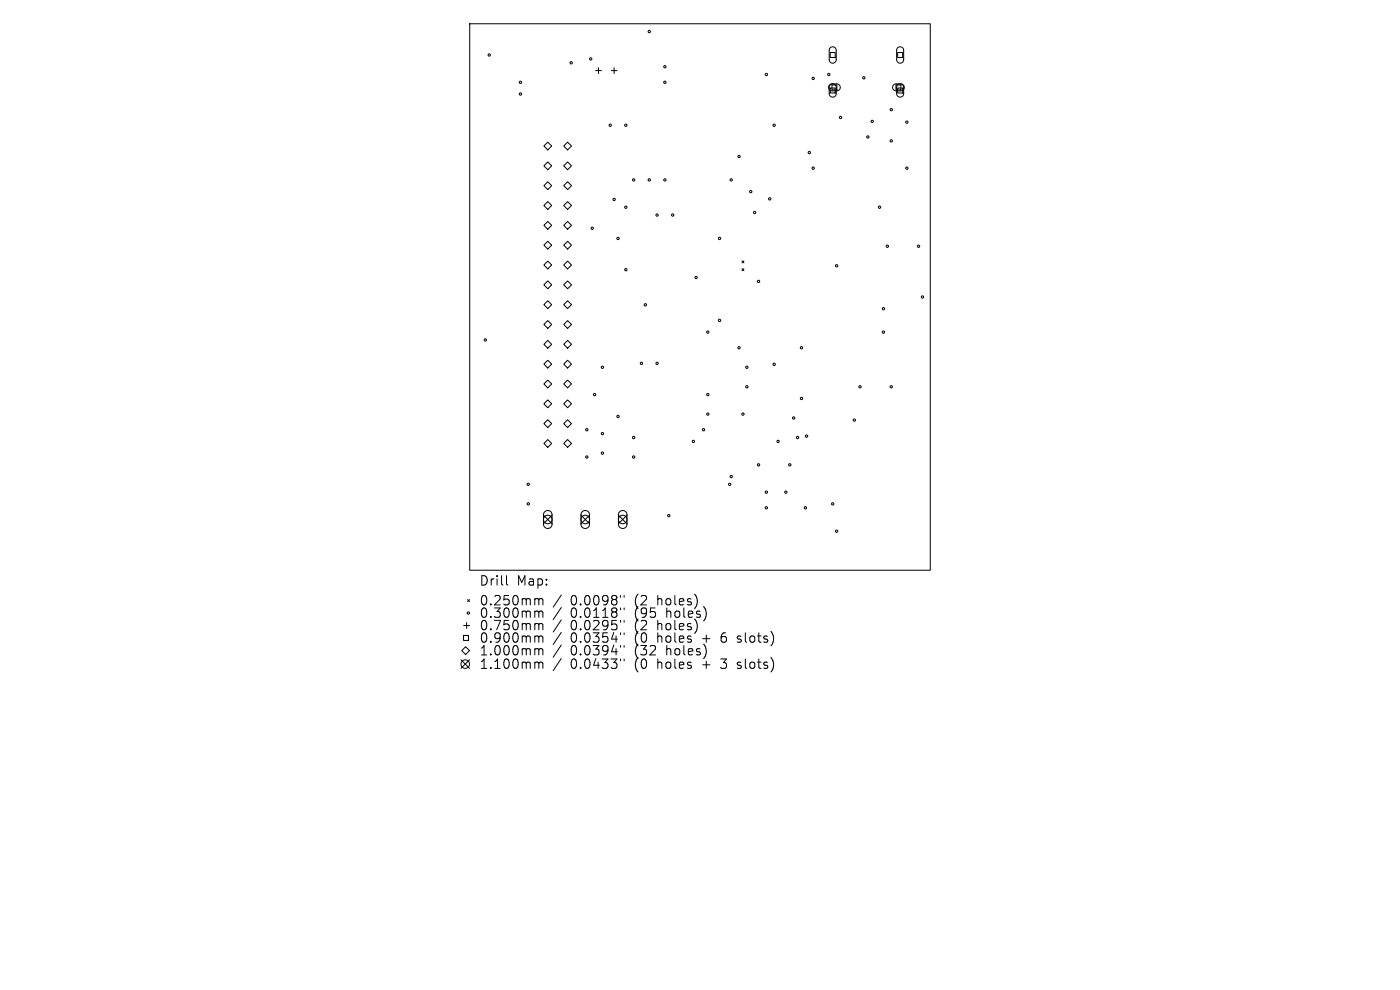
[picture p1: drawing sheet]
<svg xmlns="http://www.w3.org/2000/svg" width="297mm" height="210mm" viewBox="0 0 297 210" stroke-linecap="round" stroke-linejoin="round" font-family="sans-serif">
<defs><g id="words">
<g font-size="2.8">
<text x="101.6" y="124.5">Drill</text>
<text x="109.6" y="124.5">Map:</text>
<text x="101.6" y="128.7">0.250mm</text>
<text x="101.6" y="131.3">0.300mm</text>
<text x="121.1" y="128.7">0.0098&quot;</text>
<text x="121.1" y="131.3">0.0118&quot;</text>
<text x="134.8" y="128.7">(2</text>
<text x="134.8" y="131.3">(95</text>
<text x="139.7" y="128.7">holes)</text>
<text x="141.6" y="131.3">holes)</text>
<text x="101.6" y="134">0.750mm</text>
<text x="101.6" y="136.6">0.900mm</text>
<text x="121.1" y="134">0.0295&quot;</text>
<text x="121.1" y="136.6">0.0354&quot;</text>
<text x="134.8" y="134">(2</text>
<text x="134.8" y="136.6">(0</text>
<text x="139.7" y="134">holes)</text>
<text x="139.7" y="136.6">holes</text>
<text x="149.5" y="136.6">+</text>
<text x="153.7" y="136.6">6</text>
<text x="157.3" y="136.6">slots)</text>
<text x="101.6" y="139.3">1.000mm</text>
<text x="101.6" y="142.2">1.100mm</text>
<text x="121.1" y="139.3">0.0394&quot;</text>
<text x="121.1" y="142.2">0.0433&quot;</text>
<text x="134.8" y="139.3">(32</text>
<text x="134.8" y="142.2">(0</text>
<text x="139.7" y="142.2">holes</text>
<text x="141.6" y="139.3">holes)</text>
<text x="149.5" y="142.2">+</text>
<text x="153.7" y="142.2">3</text>
<text x="157.3" y="142.2">slots)</text>
</g>
</g></defs>
<g fill="none" stroke="#000" stroke-width=".21">
<path d="M99.6 5h97.8v116h-97.8zM126.4 15h1.2M127 14.4v1.2M129.7 15h1.2M130.3 14.4v1.2M176 18l.4-.2h1.1a.75 .75 0 0 1 .8 .7 .75 .75 0 0 1-.8 .8h-1a.75 .75 0 0 1-.7-.5 .75 .75 0 0 1 .2-.8zM176.1 11.1h1.1v1.1h-1.1zM176.1 18.7h1.1v1h-1.1zM176.1 10.1a.75 .75 0 0 1 .8-.1 .75 .75 0 0 1 .5 .7v2a.75 .75 0 0 1-.7 .7 .75 .75 0 0 1-.8-.7v-2.1zM176.1 18a.75 .75 0 0 1 .8-.2 .75 .75 0 0 1 .5 .7v1.4a.75 .75 0 0 1-.7 .7 .75 .75 0 0 1-.8-.7v-1.4zM176.5 18h1v1.1h-1zM189.6 18l.4-.2h1.1a.75 .75 0 0 1 .7 .7 .75 .75 0 0 1-.7 .8h-1a.75 .75 0 0 1-.7-.5 .75 .75 0 0 1 .2-.8z"/>
<path d="M190.1 18h1v1.1h-1zM190.4 10.1a.75 .75 0 0 1 .8-.1 .75 .75 0 0 1 .5 .7v2a.75 .75 0 0 1-.7 .7 .75 .75 0 0 1-.8-.7v-2.1zM190.4 18a.75 .75 0 0 1 .8-.2 .75 .75 0 0 1 .5 .7v1.4a.75 .75 0 0 1-.7 .7 .75 .75 0 0 1-.8-.7v-1.4zM190.4 11.1h1.1v1.1h-1.1zM190.4 18.7h1.1v1h-1.1zM115.4 31l.8-.9 .8 .9-.8 .8zM115.4 39.4l.8-.8 .8 .8-.8 .8zM116.2 34.4l.8 .8-.8 .8-.8-.8zM119.6 39.4l.8-.8 .8 .8-.8 .8zM120.4 30.1l.8 .9-.8 .8-.8-.8zM120.4 34.4l.8 .8-.8 .8-.8-.8zM115.4 43.6l.8-.8 .8 .8-.8 .8z"/>
<path d="M115.4 47.8l.8-.8 .8 .8-.8 .8zM115.4 52l.8-.8 .8 .8-.8 .8zM115.4 56.2l.8-.8 .8 .8-.8 .8zM119.6 43.6l.8-.8 .8 .8-.8 .8zM119.6 47.8l.8-.8 .8 .8-.8 .8zM119.6 52l.8-.8 .8 .8-.8 .8zM119.6 56.2l.8-.8 .8 .8-.8 .8zM157.4 55.3l.4 .5M157.4 57l.4 .4M157.8 55.3l-.4 .5M157.8 57l-.4 .4M115.4 60.4l.8-.8 .8 .8-.8 .8z"/>
<path d="M115.4 64.6l.8-.8 .8 .8-.8 .9zM115.4 68.8l.8-.8 .8 .8-.8 .9zM115.4 73l.8-.8 .8 .8-.8 .9zM115.4 77.2l.8-.8 .8 .8-.8 .9zM119.6 60.4l.8-.8 .8 .8-.8 .8zM119.6 64.6l.8-.8 .8 .8-.8 .9zM119.6 73l.8-.8 .8 .8-.8 .9zM119.6 77.2l.8-.8 .8 .8-.8 .9zM120.4 68l.8 .8-.8 .9-.8-.9zM115.4 81.5l.8-.9 .8 .9-.8 .8zM115.4 85.7l.8-.9 .8 .9-.8 .8zM115.4 89.9l.8-.9 .8 .9-.8 .8z"/>
<path d="M115.4 94.1l.8-.9 .8 .9-.8 .8zM119.6 81.5l.8-.9 .8 .9-.8 .8zM119.6 85.7l.8-.9 .8 .9-.8 .8zM119.6 89.9l.8-.9 .8 .9-.8 .8zM119.6 94.1l.8-.9 .8 .9-.8 .8zM115.3 109.3l1.8 1.8M115.6 108.6a.91 .91 0 0 1 1-.2 .91 .91 0 0 1 .5 .8v2a.91 .91 0 0 1-.9 .9 .91 .91 0 0 1-.9-.9v-2.1zM117.1 109.3l-1.8 1.8M123.2 109.3l1.9 1.8M123.5 108.6a.91 .91 0 0 1 1-.2 .91 .91 0 0 1 .6 .8v2a.91 .91 0 0 1-.9 .9 .91 .91 0 0 1-1-.9l.1-2.1zM125.1 109.3l-1.9 1.8M131.2 109.3l1.8 1.8"/>
<path d="M131.5 108.6a.91 .91 0 0 1 1-.2 .91 .91 0 0 1 .5 .8v2a.91 .91 0 0 1-.9 .9 .91 .91 0 0 1-.9-.9v-2.1zM133 109.3l-1.8 1.8M97.8 140l1.8 1.8M98.3 134.8h1.1v1.1h-1.1zM98.4 132.7h1.2M98.8 137.2l.8 .8-.8 .8-.8-.8zM99 132.1v1.2M99.2 127.2l.4 .4M99.6 127.2l-.4 .4M99.6 140l-1.8 1.8M107.5 122.1v1.7l.2 .3M113.7 127h.3l.3 .3"/>
<path d="M113.7 129.6h.3l.3 .3M113.7 132.3h.3l.3 .3M113.7 134.9l.5 .1 .1 .2M113.7 137.6h.3l.3 .3M114.3 127.3l.3-.3 .5 .1 .1 1.2M114.3 127.3v1M114.3 129.9v1.1M114.3 132.6v1M114.3 135.2v1M114.3 137.9v1M114.3 129.9l.3-.3 .5 .1 .1 1.3M114.3 132.6l.3-.3 .5 .1 .1 1.2"/>
<path d="M114.3 135.2l.3-.3 .5 .1 .1 1.2M114.3 137.9l.3-.3 .5 .1 .1 1.2M119.1 126.2l-1.7 2.6M119.1 128.9l-1.7 2.5M119.1 131.5l-1.7 2.6M119.1 134.1l-1.7 2.6M119.1 136.8l-1.7 2.6M119.1 139.7l-1.7 2.6M131.6 126.3v.4M131.6 129v.3M131.6 131.6v.4M131.6 134.2v.4"/>
<path d="M131.6 136.9v.4M131.6 139.8v.4M132.4 126.3v.4M132.4 129v.3M132.4 131.6v.4M132.4 134.2v.4M132.4 136.9v.4M132.4 139.8v.4M156.4 136.1l.2 .1M156.5 135v.5M113.7 140.5h.5l.1 .2M114.3 140.7v1.1"/>
<path d="M114.3 140.7l.3-.2h.5l.1 1.3M156.4 141.7l.2 .1M156.5 140.5v.5"/>
<circle cx="103.8" cy="11.7" r=".25"/>
<circle cx="110.4" cy="17.5" r=".25"/>
<circle cx="110.4" cy="19.9" r=".25"/>
<circle cx="121.2" cy="13.3" r=".25"/>
<circle cx="125.3" cy="12.5" r=".25"/>
<circle cx="137.7" cy="6.7" r=".25"/>
<circle cx="141" cy="14.1" r=".25"/>
<circle cx="141" cy="17.5" r=".25"/>
<circle cx="162.6" cy="15.8" r=".25"/>
<circle cx="172.5" cy="16.6" r=".25"/>
<circle cx="175.8" cy="15.8" r=".25"/>
<circle cx="183.3" cy="16.5" r=".25"/>
<circle cx="129.5" cy="26.6" r=".25"/>
<circle cx="132.8" cy="26.6" r=".25"/>
<circle cx="134.4" cy="38.2" r=".25"/>
<circle cx="137.7" cy="38.2" r=".25"/>
<circle cx="141" cy="38.2" r=".25"/>
<circle cx="155.1" cy="38.2" r=".25"/>
<circle cx="156.8" cy="33.2" r=".25"/>
<circle cx="164.2" cy="26.6" r=".25"/>
<circle cx="171.7" cy="32.4" r=".25"/>
<circle cx="172.5" cy="35.7" r=".25"/>
<circle cx="178.3" cy="24.9" r=".25"/>
<circle cx="184.1" cy="29.1" r=".25"/>
<circle cx="185" cy="25.7" r=".25"/>
<circle cx="189.1" cy="23.3" r=".25"/>
<circle cx="189.1" cy="29.9" r=".25"/>
<circle cx="192.4" cy="25.9" r=".25"/>
<circle cx="192.4" cy="35.7" r=".25"/>
<circle cx="125.6" cy="48.4" r=".25"/>
<circle cx="130.3" cy="42.3" r=".25"/>
<circle cx="131.1" cy="50.6" r=".25"/>
<circle cx="132.8" cy="57.2" r=".25"/>
<circle cx="132.8" cy="44" r=".25"/>
<circle cx="139.4" cy="45.6" r=".25"/>
<circle cx="142.7" cy="45.6" r=".25"/>
<circle cx="147.7" cy="58.9" r=".25"/>
<circle cx="152.6" cy="50.6" r=".25"/>
<circle cx="159.3" cy="40.6" r=".25"/>
<circle cx="160.1" cy="45.1" r=".25"/>
<circle cx="160.9" cy="59.7" r=".25"/>
<circle cx="163.3" cy="42.2" r=".25"/>
<circle cx="177.5" cy="56.4" r=".25"/>
<circle cx="186.6" cy="44" r=".25"/>
<circle cx="188.2" cy="52.2" r=".25"/>
<circle cx="194.9" cy="52.2" r=".25"/>
<circle cx="103" cy="72.1" r=".25"/>
<circle cx="127.8" cy="77.9" r=".25"/>
<circle cx="136.1" cy="77.1" r=".25"/>
<circle cx="136.9" cy="64.7" r=".25"/>
<circle cx="139.4" cy="77.1" r=".25"/>
<circle cx="150.2" cy="70.5" r=".25"/>
<circle cx="152.6" cy="68" r=".25"/>
<circle cx="156.8" cy="73.8" r=".25"/>
<circle cx="158.4" cy="77.9" r=".25"/>
<circle cx="164.2" cy="77.3" r=".25"/>
<circle cx="170" cy="73.8" r=".25"/>
<circle cx="187.4" cy="65.5" r=".25"/>
<circle cx="187.4" cy="70.5" r=".25"/>
<circle cx="195.7" cy="63" r=".25"/>
<circle cx="124.5" cy="91.2" r=".25"/>
<circle cx="124.5" cy="97" r=".25"/>
<circle cx="126.1" cy="83.7" r=".25"/>
<circle cx="127.8" cy="92" r=".25"/>
<circle cx="127.8" cy="96.1" r=".25"/>
<circle cx="131.1" cy="88.3" r=".25"/>
<circle cx="134.4" cy="92.8" r=".25"/>
<circle cx="134.4" cy="97" r=".25"/>
<circle cx="147.1" cy="93.6" r=".25"/>
<circle cx="149.2" cy="91.2" r=".25"/>
<circle cx="150.2" cy="87.8" r=".25"/>
<circle cx="150.2" cy="83.7" r=".25"/>
<circle cx="157.6" cy="87.8" r=".25"/>
<circle cx="158.4" cy="82" r=".25"/>
<circle cx="160.9" cy="98.6" r=".25"/>
<circle cx="165.1" cy="93.6" r=".25"/>
<circle cx="167.5" cy="98.6" r=".25"/>
<circle cx="168.4" cy="88.7" r=".25"/>
<circle cx="169.2" cy="92.8" r=".25"/>
<circle cx="170" cy="84.5" r=".25"/>
<circle cx="171.1" cy="92.5" r=".25"/>
<circle cx="181.2" cy="89.1" r=".25"/>
<circle cx="182.4" cy="82" r=".25"/>
<circle cx="189.1" cy="82" r=".25"/>
<circle cx="112.1" cy="102.7" r=".25"/>
<circle cx="112.1" cy="106.9" r=".25"/>
<circle cx="116.2" cy="110.2" r=".91"/>
<circle cx="124.2" cy="110.2" r=".91"/>
<circle cx="132.1" cy="110.2" r=".91"/>
<circle cx="141.9" cy="109.4" r=".25"/>
<circle cx="154.8" cy="102.7" r=".25"/>
<circle cx="155.1" cy="101.1" r=".25"/>
<circle cx="162.6" cy="107.7" r=".25"/>
<circle cx="162.6" cy="104.4" r=".25"/>
<circle cx="166.7" cy="104.4" r=".25"/>
<circle cx="170.9" cy="107.7" r=".25"/>
<circle cx="176.7" cy="106.9" r=".25"/>
<circle cx="177.5" cy="112.7" r=".25"/>
<circle cx="99.4" cy="130" r=".25"/>
<circle cx="98.7" cy="140.9" r=".91"/>
</g>
<use href="#words"/>
</svg>
